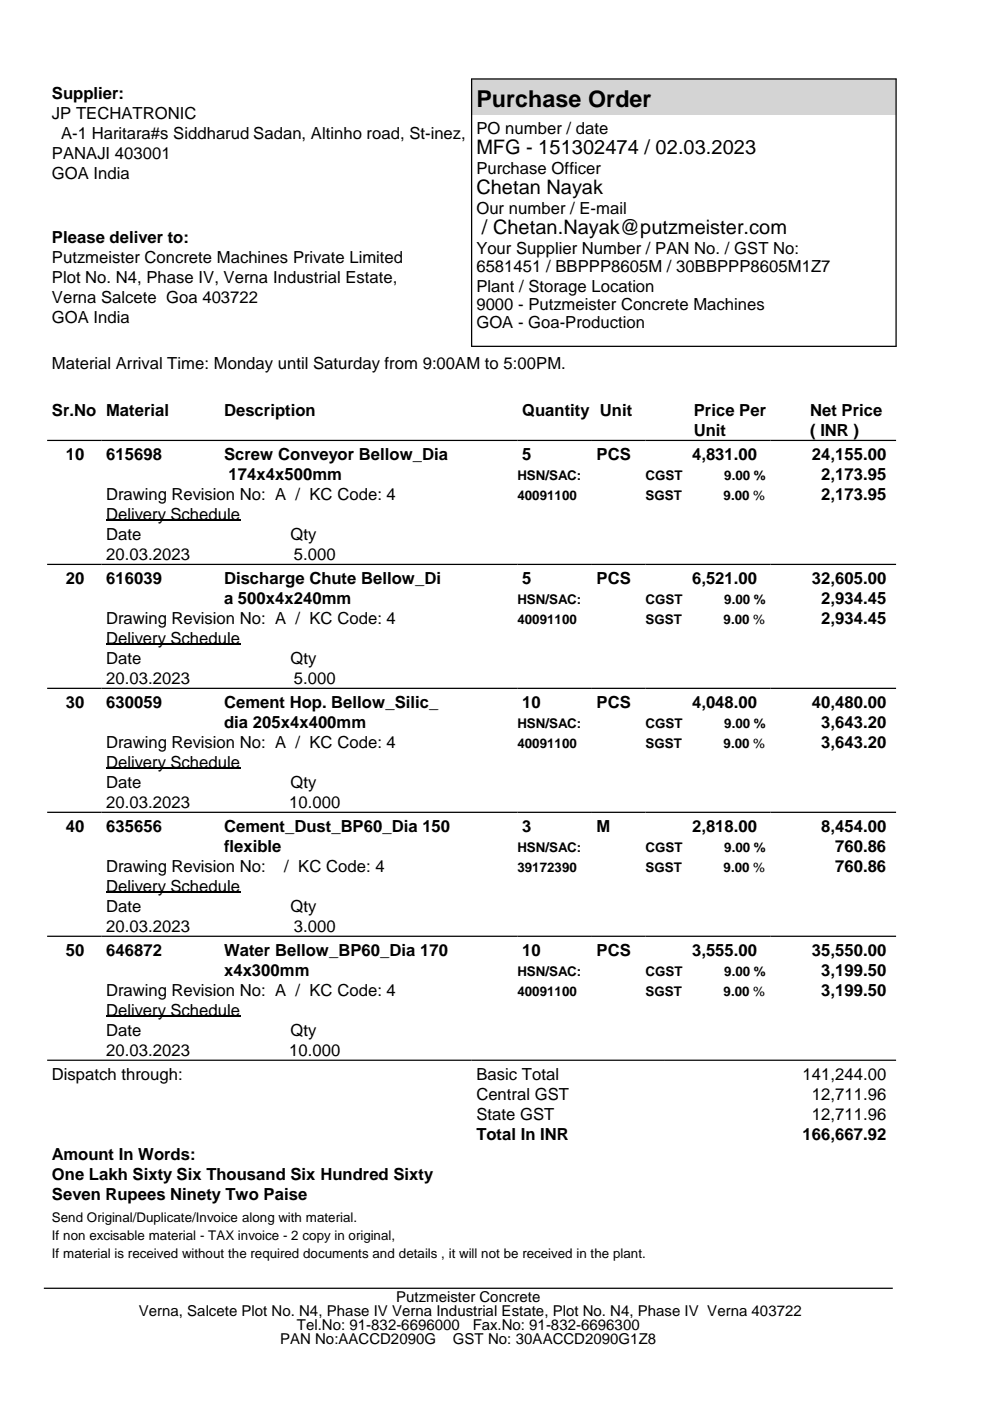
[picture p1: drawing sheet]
<svg xmlns="http://www.w3.org/2000/svg" width="210mm" height="297mm" viewBox="0 0 210 297" stroke-linecap="round" stroke-linejoin="round" font-family="sans-serif">
<defs><g id="words">
<text font-size="4.9" x="101" y="22.7">Purchase Order</text>
<g font-size="4.2">
<text x="101" y="32.7">MFG - 151302474 / 02.03.2023</text>
<text x="101" y="41.2">Chetan Nayak</text>
<text x="102.2" y="49.6">/ Chetan.Nayak@putzmeister.com</text>
</g>
<g font-size="3.5">
<text x="11" y="21">Supplier:</text>
<text x="11" y="25.2">JP TECHATRONIC</text>
<text x="13" y="29.4">A-1 Haritara#s Siddharud Sadan, Altinho road, St-inez,</text>
<text x="101" y="28.5">PO number / date</text>
<text x="11" y="33.7">PANAJI 403001</text>
<text x="11" y="37.9">GOA India</text>
<text x="101" y="36.9">Purchase Officer</text>
<text x="101" y="45.4">Our number / E-mail</text>
<text x="11" y="51.5">Please deliver to:</text>
<text x="101" y="53.9">Your Supplier Number / PAN No. / GST No:</text>
<text x="11" y="55.7">Putzmeister Concrete Machines Private Limited</text>
<text x="11" y="59.9">Plot No. N4, Phase IV, Verna Industrial Estate,</text>
<text x="101" y="57.7">6581451 / BBPPP8605M / 30BBPPP8605M1Z7</text>
<text x="11" y="64.2">Verna Salcete Goa 403722</text>
<text x="101" y="61.9">Plant / Storage Location</text>
<text x="101" y="65.8">9000 - Putzmeister Concrete Machines</text>
<text x="11" y="68.4">GOA India</text>
<text x="101" y="69.6">GOA - Goa-Production</text>
<text x="11" y="78.3">Material Arrival Time: Monday until Saturday from 9:00AM to 5:00PM.</text>
<text x="11" y="88.3">Sr.No Material</text>
<text x="47.5" y="88.3">Description</text>
<text x="110.7" y="88.3">Quantity Unit</text>
<text x="147.1" y="88.3">Price Per</text>
<text x="171.8" y="88.3">Net Price</text>
<text x="147.1" y="92.5">Unit</text>
<text x="171.8" y="92.5">( INR )</text>
<text x="13.9" y="97.6">10</text>
<text x="22.5" y="97.6">615698</text>
<text x="47.5" y="97.6">Screw Conveyor Bellow_Dia</text>
<text x="48.5" y="101.8">174x4x500mm</text>
<text x="110.7" y="97.6">5</text>
<text x="126.5" y="97.6">PCS</text>
<text x="146.7" y="97.6">4,831.00</text>
<text x="172.1" y="97.6">24,155.00</text>
<text x="174.1" y="101.8">2,173.95</text>
<text x="22.5" y="106.1">Drawing Revision No: A / KC Code: 4</text>
<text x="174.1" y="106.1">2,173.95</text>
<text x="22.5" y="110.3">Delivery Schedule</text>
<text x="22.5" y="114.5">Date</text>
<text x="22.5" y="118.8">20.03.2023</text>
<text x="61.6" y="114.5">Qty</text>
<text x="62.3" y="118.8">5.000</text>
<text x="13.9" y="123.9">20</text>
<text x="22.5" y="123.9">616039</text>
<text x="47.5" y="123.9">Discharge Chute Bellow_Di</text>
<text x="110.7" y="123.9">5</text>
<text x="126.5" y="123.9">PCS</text>
<text x="146.7" y="123.9">6,521.00</text>
<text x="172.1" y="123.9">32,605.00</text>
<text x="47.5" y="128.1">a 500x4x240mm</text>
<text x="174.1" y="128.1">2,934.45</text>
<text x="22.5" y="132.4">Drawing Revision No: A / KC Code: 4</text>
<text x="22.5" y="136.6">Delivery Schedule</text>
<text x="174.1" y="132.4">2,934.45</text>
<text x="22.5" y="140.8">Date</text>
<text x="61.6" y="140.8">Qty</text>
<text x="22.5" y="145.1">20.03.2023</text>
<text x="62.3" y="145.1">5.000</text>
<text x="13.9" y="150.2">30</text>
<text x="22.5" y="150.2">630059</text>
<text x="47.5" y="150.2">Cement Hop. Bellow_Silic_</text>
<text x="47.5" y="154.4">dia 205x4x400mm</text>
<text x="110.7" y="150.2">10</text>
<text x="126.5" y="150.2">PCS</text>
<text x="146.7" y="150.2">4,048.00</text>
<text x="172.1" y="150.2">40,480.00</text>
<text x="174.1" y="154.4">3,643.20</text>
<text x="22.5" y="158.6">Drawing Revision No: A / KC Code: 4</text>
<text x="174.1" y="158.6">3,643.20</text>
<text x="22.5" y="162.9">Delivery Schedule</text>
<text x="22.5" y="167.1">Date</text>
<text x="61.6" y="167.1">Qty</text>
<text x="22.5" y="171.3">20.03.2023</text>
<text x="61.3" y="171.3">10.000</text>
<text x="13.9" y="176.5">40</text>
<text x="22.5" y="176.5">635656</text>
<text x="47.5" y="176.5">Cement_Dust_BP60_Dia 150</text>
<text x="110.7" y="176.5">3</text>
<text x="126.5" y="176.5">M</text>
<text x="146.7" y="176.5">2,818.00</text>
<text x="174.1" y="176.5">8,454.00</text>
<text x="22.5" y="184.9">Drawing Revision No:</text>
<text x="47.5" y="180.7">flexible</text>
<text x="60.3" y="184.9">/ KC Code: 4</text>
<text x="177.1" y="180.7">760.86</text>
<text x="177.1" y="184.9">760.86</text>
<text x="22.5" y="189.2">Delivery Schedule</text>
<text x="22.5" y="193.4">Date</text>
<text x="22.5" y="197.6">20.03.2023</text>
<text x="61.6" y="193.4">Qty</text>
<text x="62.3" y="197.6">3.000</text>
<text x="13.9" y="202.7">50</text>
<text x="22.5" y="202.7">646872</text>
<text x="47.5" y="202.7">Water Bellow_BP60_Dia 170</text>
<text x="110.7" y="202.7">10</text>
<text x="126.5" y="202.7">PCS</text>
<text x="146.7" y="202.7">3,555.00</text>
<text x="172.1" y="202.7">35,550.00</text>
<text x="47.5" y="207">x4x300mm</text>
<text x="174.1" y="207">3,199.50</text>
<text x="22.5" y="211.2">Drawing Revision No: A / KC Code: 4</text>
<text x="22.5" y="215.4">Delivery Schedule</text>
<text x="174.1" y="211.2">3,199.50</text>
<text x="22.5" y="219.7">Date</text>
<text x="61.6" y="219.7">Qty</text>
<text x="22.5" y="223.9">20.03.2023</text>
<text x="61.3" y="223.9">10.000</text>
<text x="11" y="229">Dispatch through:</text>
<text x="101" y="229">Basic Total</text>
<text x="101" y="233.3">Central GST</text>
<text x="170.2" y="229">141,244.00</text>
<text x="172.1" y="233.3">12,711.96</text>
<text x="101" y="237.5">State GST</text>
<text x="172.1" y="237.5">12,711.96</text>
<text x="11" y="246">Amount In Words:</text>
<text x="101" y="241.7">Total In INR</text>
<text x="170.2" y="241.7">166,667.92</text>
<text x="11" y="250.2">One Lakh Sixty Six Thousand Six Hundred Sixty</text>
<text x="11" y="254.4">Seven Rupees Ninety Two Paise</text>
</g>
<g font-size="3.2">
<text x="29.4" y="279.1">Verna, Salcete Plot No. N4, Phase IV Verna Industrial Estate, Plot No. N4, Phase IV Verna 403722</text>
<text x="84" y="276.1">Putzmeister Concrete</text>
<text x="59.4" y="285">PAN No:AACCD2090G</text>
<text x="62.9" y="282">Tel.No: 91-832-6696000</text>
<text x="96" y="285">GST No: 30AACCD2090G1Z8</text>
<text x="100.2" y="282">Fax.No: 91-832-6696300</text>
</g>
<g font-size="2.8">
<text x="109.7" y="101.8">HSN/SAC:</text>
<text x="136.9" y="101.8">CGST</text>
<text x="153.6" y="101.8">9.00 %</text>
<text x="109.7" y="106.1">40091100</text>
<text x="136.9" y="106.1">SGST</text>
<text x="153.4" y="106.1">9.00 %</text>
<text x="109.7" y="128.1">HSN/SAC:</text>
<text x="136.9" y="128.1">CGST</text>
<text x="153.6" y="128.1">9.00 %</text>
<text x="109.7" y="132.4">40091100</text>
<text x="136.9" y="132.4">SGST</text>
<text x="153.4" y="132.4">9.00 %</text>
<text x="109.7" y="154.4">HSN/SAC:</text>
<text x="136.9" y="154.4">CGST</text>
<text x="153.6" y="154.4">9.00 %</text>
<text x="109.7" y="158.6">40091100</text>
<text x="136.9" y="158.6">SGST</text>
<text x="153.4" y="158.6">9.00 %</text>
<text x="109.7" y="180.7">HSN/SAC:</text>
<text x="109.7" y="184.9">39172390</text>
<text x="136.9" y="180.7">CGST</text>
<text x="136.9" y="184.9">SGST</text>
<text x="153.4" y="184.9">9.00 %</text>
<text x="153.6" y="180.7">9.00 %</text>
<text x="109.7" y="207">HSN/SAC:</text>
<text x="136.9" y="207">CGST</text>
<text x="153.6" y="207">9.00 %</text>
<text x="109.7" y="211.2">40091100</text>
<text x="136.9" y="211.2">SGST</text>
<text x="153.4" y="211.2">9.00 %</text>
<text x="11" y="259.1">Send Original/Duplicate/Invoice along with material.</text>
<text x="11" y="263">If non excisable material - TAX invoice - 2 copy in original,</text>
<text x="11" y="266.8">If material is received without the required documents and details , it will not be received in the plant.</text>
</g>
</g></defs>
<path d="M100 16.7h90v7.5h-90z" fill="#d4d4d4"/>
<path d="M99.9 16.7h90.2M100 16.7v56.7M190 16.7v56.7M99.9 73.4h90.2M10 93.4h180M10 119.7h180M10 145.9h180M10 172.2h180M10 198.5h180M10 224.8h180M9.3 273.1h180" fill="none" stroke="#000" stroke-width=".26"/>
<path d="M22.5 110.3h28.4M22.5 136.6h28.4M22.5 162.9h28.4M22.5 189.2h28.4M22.5 215.4h28.4" fill="none" stroke="#000" stroke-width=".35"/>
<use href="#words"/>
</svg>
